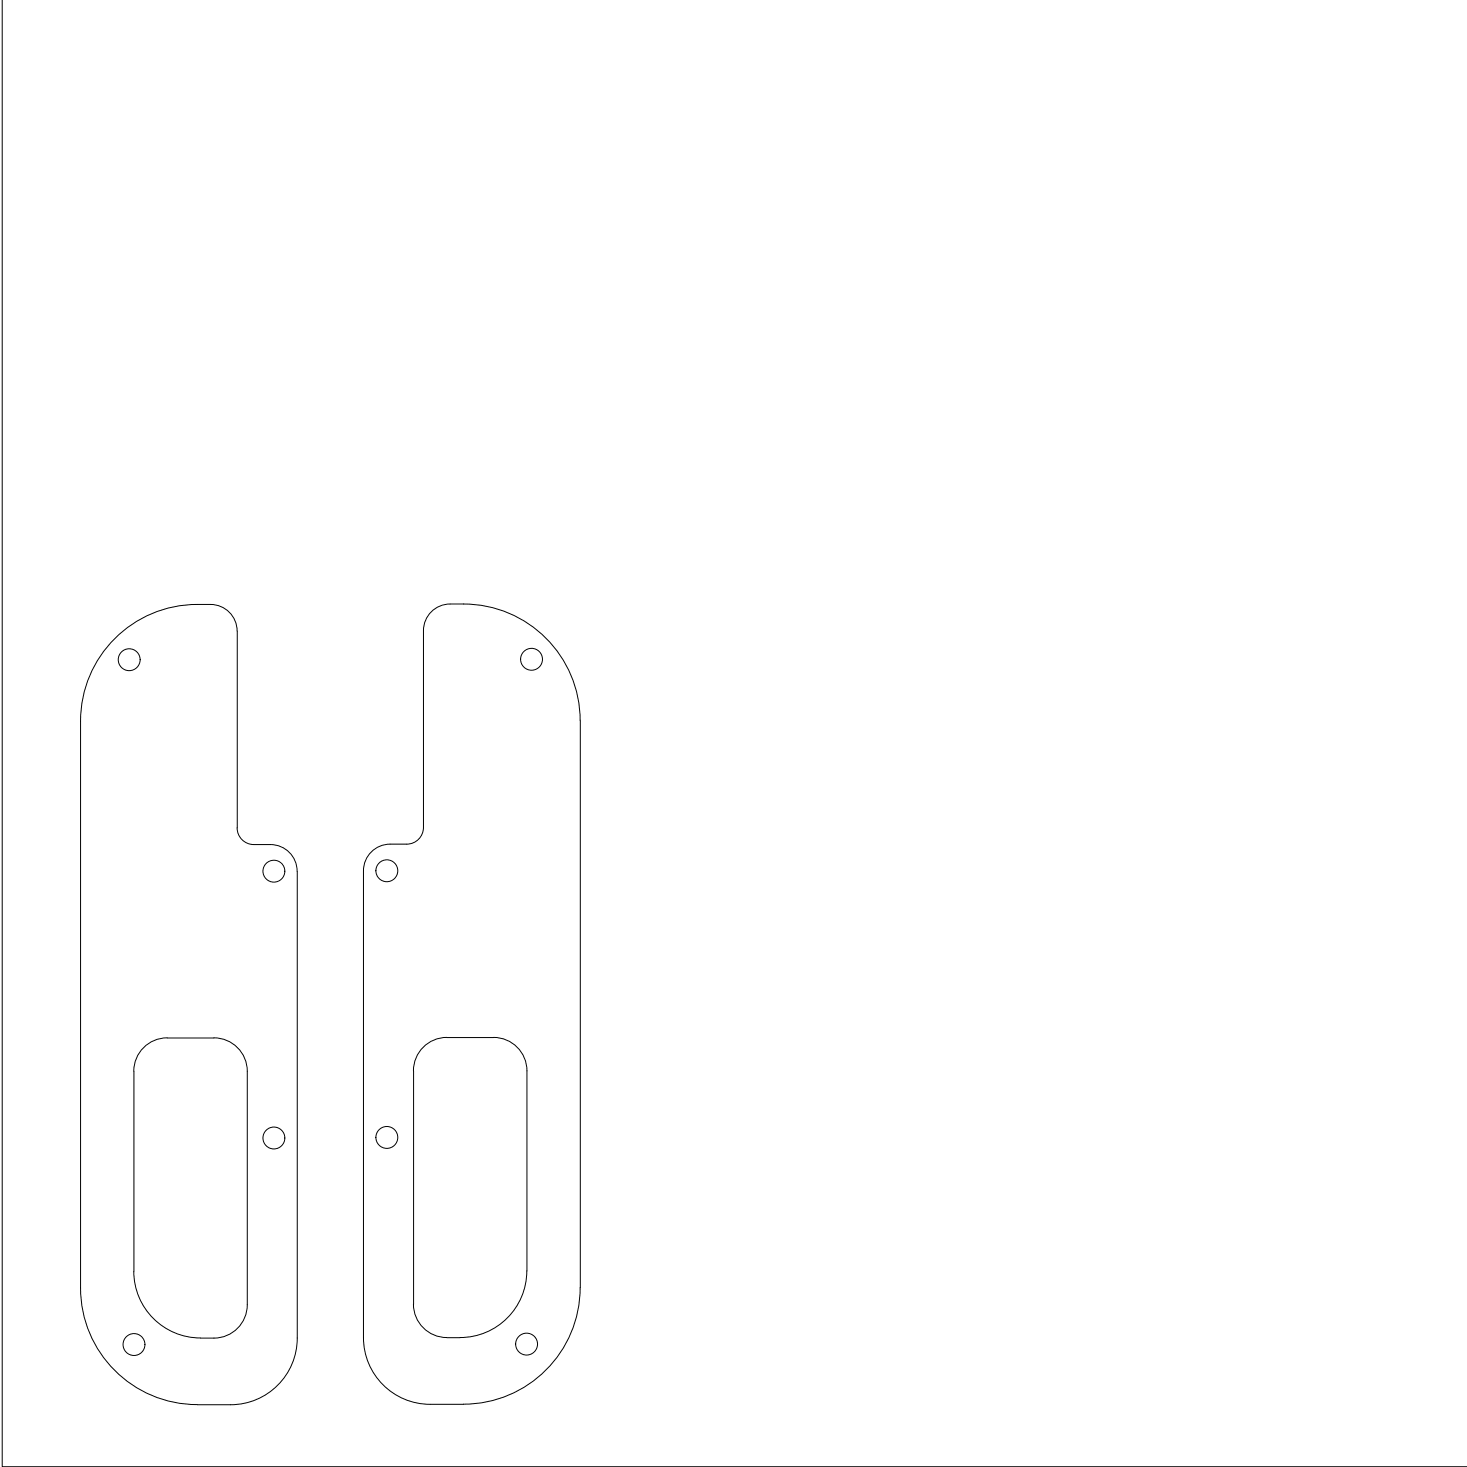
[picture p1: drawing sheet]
<svg xmlns="http://www.w3.org/2000/svg" width="440mm" height="440mm" viewBox="0 0 440 440" stroke-linecap="round" stroke-linejoin="round" font-family="sans-serif">
<!-- layer: 0 -->
<g fill="none" stroke="#000" stroke-width=".3">
<path d="M.7 0v439.8h439.2M71.1 189.2a8 8 0 0 0-8-7.9 36.5 36.5 0 0 0-25.3 7.2 34.9 34.9 0 0 0-13.6 27.7M71.1 189.3v59M135 181.1a8 8 0 0 0-8 8v59a5 5 0 0 1-5 5h-5M135 181.1a36.5 36.5 0 0 1 25.4 7.3 34.9 34.9 0 0 1 13.6 27.7v170a35.1 35.1 0 0 1-35 35h-10a20 20 0 0 1-20-20M24.2 216.3v169.9a35 35 0 0 0 34.9 35M71.1 248.2a5 5 0 0 0 5 5.1M76.1 253.3a16 16 0 0 1 8.1 .6 8 8 0 0 1 4.9 7.3M117 253.1a8 8 0 0 0-8 8v140M89.1 261.3v139.9a20 20 0 0 1-20 20M50.1 311.2a10 10 0 0 0-10 10M50.2 311.3h14"/>
<path d="M64.1 311.2a10 10 0 0 1 10.1 10.1v70a10 10 0 0 1-10.1 10 23.8 23.8 0 0 1-14.1-2.8 20 20 0 0 1-9.9-17.3M134 311.1a9.9 9.9 0 0 0-10 10v70a10 10 0 0 0 10 10M134 311.1h14M148 311.1a10 10 0 0 1 10 10v60M40.2 321.3v59.9M158 381.1a20 20 0 0 1-20 20M134 401.1h4M59.2 421.2h10"/>
<circle cx="38.7" cy="197.8" r="3.3"/>
<circle cx="159.4" cy="197.7" r="3.3"/>
<circle cx="82.1" cy="261.2" r="3.3"/>
<circle cx="116" cy="261.1" r="3.3"/>
<circle cx="82.1" cy="341.3" r="3.3"/>
<circle cx="116" cy="341.1" r="3.3"/>
<circle cx="40.2" cy="403.2" r="3.3"/>
<circle cx="157.9" cy="403.1" r="3.3"/>
</g>
</svg>
